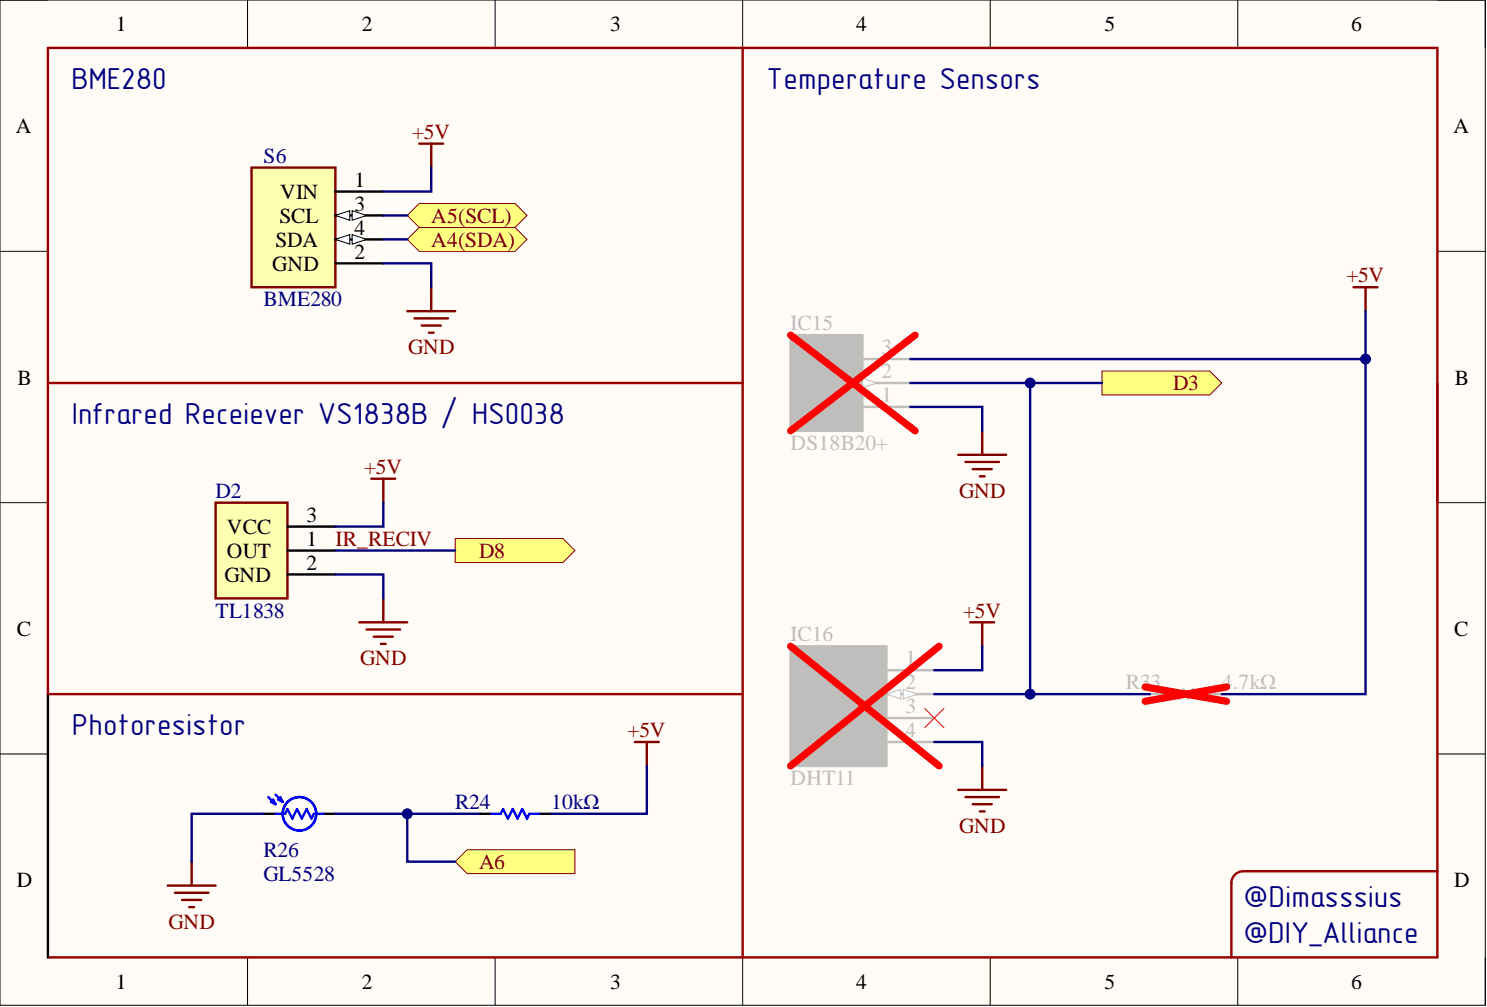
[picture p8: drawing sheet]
<svg xmlns="http://www.w3.org/2000/svg" width="157mm" height="107mm" viewBox="0 0 157 107" stroke-linecap="round" stroke-linejoin="round" font-family="sans-serif">
<defs><g id="words">
<g font-size="3.2" fill="#000080">
<text x="7.6" y="9.4">BME280</text>
<text x="81.1" y="9.4">Temperature Sensors</text>
<text x="7.6" y="44.8">Infrared Receiever VS1838B / HS0038</text>
<text x="7.6" y="77.7">Photoresistor</text>
<text x="131.6" y="96">@Dimasssius</text>
<text x="131.6" y="99.8">@DIY_Alliance</text>
</g>
<g font-size="2.3">
<text x="12.3" y="3.3">1</text>
<text x="38.3" y="3.3">2</text>
<text x="64.6" y="3.3">3</text>
<text x="90.6" y="3.3">4</text>
<text x="116.9" y="3.3">5</text>
<text x="143" y="3.3">6</text>
<text x="1.7" y="14.1">A</text>
<text x="153.8" y="14.1">A</text>
<text x="29.6" y="23.6">SCL</text>
<text x="29.7" y="21">VIN</text>
<text x="37.5" y="19.8">1</text>
<text x="37.5" y="22.3">3</text>
<text x="28.8" y="28.6">GND</text>
<text x="29.2" y="26.1">SDA</text>
<text x="37.5" y="27.4">2</text>
<text x="37.5" y="24.8">4</text>
<text x="1.9" y="40.7">B</text>
<text x="153.9" y="40.7">B</text>
<text x="24" y="59">OUT</text>
<text x="24" y="56.5">VCC</text>
<text x="32.4" y="57.7">1</text>
<text x="32.4" y="55.2">3</text>
<text x="23.7" y="61.5">GND</text>
<text x="32.4" y="60.3">2</text>
<text x="1.8" y="67.3">C</text>
<text x="153.9" y="67.3">C</text>
<text x="1.8" y="93.9">D</text>
<text x="153.9" y="93.9">D</text>
<text x="12.3" y="104.6">1</text>
<text x="38.3" y="104.6">2</text>
<text x="64.6" y="104.6">3</text>
<text x="90.6" y="104.6">4</text>
<text x="116.9" y="104.6">5</text>
<text x="143" y="104.6">6</text>
</g>
<g font-size="2.3" fill="#000080">
<text x="27.9" y="17.2">S6</text>
<text x="27.9" y="32.4">BME280</text>
<text x="22.8" y="52.7">D2</text>
<text x="22.8" y="65.3">TL1838</text>
<text x="48.2" y="85.6">R24</text>
<text x="58.3" y="85.6">10kΩ</text>
<text x="27.9" y="90.7">R26</text>
<text x="27.9" y="93.2">GL5528</text>
</g>
<g font-size="2.3" fill="#800000">
<text x="43.6" y="14.7">+5V</text>
<text x="45.6" y="23.6">A5(SCL)</text>
<text x="45.6" y="26.1">A4(SDA)</text>
<text x="142.5" y="29.9">+5V</text>
<text x="43.2" y="37.5">GND</text>
<text x="124.1" y="41.3">D3</text>
<text x="38.5" y="50.1">+5V</text>
<text x="101.5" y="52.7">GND</text>
<text x="35.5" y="57.7">IR_RECIV</text>
<text x="50.7" y="59">D8</text>
<text x="101.9" y="65.3">+5V</text>
<text x="38.1" y="70.4">GND</text>
<text x="66.4" y="78">+5V</text>
<text x="101.5" y="88.1">GND</text>
<text x="50.7" y="91.9">A6</text>
<text x="17.8" y="98.3">GND</text>
</g>
<g font-size="2.3" fill="#bfbebc">
<text x="83.6" y="34.9">IC15</text>
<text x="84.6" y="38.7">VDD</text>
<text x="86.3" y="41.3">DQ</text>
<text x="93.3" y="40">2</text>
<text x="93.3" y="37.5">3</text>
<text x="83.6" y="47.6">DS18B20+</text>
<text x="84.6" y="43.8">GND</text>
<text x="93.3" y="42.5">1</text>
<text x="83.6" y="67.9">IC16</text>
<text x="87.1" y="71.7">VDD</text>
<text x="95.8" y="70.4">1</text>
<text x="85.7" y="74.2">DATA</text>
<text x="88.9" y="76.7">NC</text>
<text x="95.8" y="72.9">2</text>
<text x="95.8" y="75.5">3</text>
<text x="95.8" y="78">4</text>
<text x="119.1" y="72.9">R33</text>
<text x="129.3" y="72.9">4.7kΩ</text>
<text x="83.6" y="83.1">DHT11</text>
<text x="87.1" y="79.3">GND</text>
</g>
</g></defs>
<path d="M0 0h157.2v106.4h-157.2z" fill-rule="evenodd" fill="#fffcf8"/>
<path d="M0 0h157.2v106.4h-157.2z" fill="none" stroke="#000" stroke-width=".11"/>
<path d="M5.1 5.1h147v96.2h-147z" fill-rule="evenodd" fill="#fffcf8"/>
<g fill="none" stroke="#000" stroke-width=".11">
<path d="M0 0h5.1M5.1 5.1h147v96.2h-147zM26.2 0v5.1M52.4 0v5.1M78.6 0v5.1M104.8 0v5.1M131 0v5.1M152.1 0h5.1v5.1M0 26.6h5.1M152.1 26.6h5.1M0 53.2h5.1M152.1 53.2h5.1"/>
<path d="M0 79.8h5.1M152.1 79.8h5.1M26.2 101.3v5.1M52.4 101.3v5.1M78.6 101.3v5.1M104.8 101.3v5.1M131 101.3v5.1M157.2 101.3v5.1"/>
</g>
<path d="M27.9 86.1h1.3M34.2 86.1h1.3" fill="none" stroke="#000" stroke-width=".25"/>
<g fill="none" stroke="#00f" stroke-width=".25">
<path d="M28.4 84.3l.8 .8M28.6 84.8l.6 .3M28.9 84.6l.3 .5M29.2 86.1h1l.2-.5 .5 1 .5-1 .5 1 .5-1 .6 1 .2-.5h1M29.2 84.1l.7 .7M29.4 84.6l.5 .2M29.7 84.3l.2 .5"/>
<circle cx="31.7" cy="86.1" r="1.77"/>
</g>
<path d="M22.8 53.2h7.6v10.1h-7.6z" fill-rule="evenodd" fill="#ffffb0"/>
<path d="M22.8 53.2h7.6v10.1h-7.6z" fill="none" stroke="#800000" stroke-width=".25"/>
<path d="M30.4 58.2h5.1M30.4 55.7h5.1M30.4 60.8h5.1" fill="none" stroke="#000" stroke-width=".25"/>
<path d="M83.6 68.4h10.2v12.6h-10.2z" fill-rule="evenodd" fill="#bfbebc"/>
<path d="M83.6 68.4h10.2v12.6h-10.2zM93.8 73.4h5.1" fill="none" stroke="#bfbebc" stroke-width=".25"/>
<path d="M93.8 73.4l1.5-.5v1z" fill="#f8fcff"/>
<path d="M93.8 73.4l1.5-.5v1z" fill="none" stroke="#bfbebc" stroke-width=".11"/>
<path d="M95.6 72.9l1.5 .5-1.5 .5z" fill="#f8fcff"/>
<path d="M95.6 72.9l1.5 .5-1.5 .5z" fill="none" stroke="#bfbebc" stroke-width=".11"/>
<path d="M93.8 76h5.1M93.8 78.5h5.1M93.8 70.9h5.1" fill="none" stroke="#bfbebc" stroke-width=".25"/>
<path d="M83.6 68.4l15.8 12.6M99.4 68.4l-15.8 12.6" fill="none" stroke="#f00" stroke-width=".76"/>
<path d="M26.6 17.7h8.9v12.7h-8.9z" fill-rule="evenodd" fill="#ffffb0"/>
<path d="M26.6 17.7h8.9v12.7h-8.9z" fill="none" stroke="#800000" stroke-width=".25"/>
<path d="M35.5 20.3h5.1M35.5 27.9h5.1M35.5 22.8h5.1" fill="none" stroke="#000" stroke-width=".25"/>
<path d="M35.5 22.8l1.5-.5v1z" fill="#f8fcff"/>
<path d="M35.5 22.8l1.5-.5v1z" fill="none" stroke="#000" stroke-width=".11"/>
<path d="M37.3 22.3l1.5 .5-1.5 .5z" fill="#f8fcff"/>
<path d="M37.3 22.3l1.5 .5-1.5 .5z" fill="none" stroke="#000" stroke-width=".11"/>
<path d="M35.5 25.3h5.1" fill="none" stroke="#000" stroke-width=".25"/>
<path d="M35.5 25.3l1.5-.5v1z" fill="#f8fcff"/>
<path d="M35.5 25.3l1.5-.5v1z" fill="none" stroke="#000" stroke-width=".11"/>
<path d="M37.3 24.8l1.5 .5-1.5 .5z" fill="#f8fcff"/>
<path d="M37.3 24.8l1.5 .5-1.5 .5z" fill="none" stroke="#000" stroke-width=".11"/>
<path d="M121.7 73.4h2.3l.2-.5 .5 1 .5-1 .5 1 .5-1 .5 1 .3-.5h2.3" fill="none" stroke="#bfbebc" stroke-width=".25"/>
<path d="M121.2 72.7l8.6 1.5M129.8 72.7l-8.6 1.5" fill="none" stroke="#f00" stroke-width=".76"/>
<path d="M50.7 86.1h1.3M57 86.1h1.3" fill="none" stroke="#000" stroke-width=".25"/>
<path d="M52 86.1h1l.2-.5 .5 1 .5-1 .6 1 .5-1 .5 1 .2-.5h1" fill="none" stroke="#00f" stroke-width=".25"/>
<path d="M67.2 78.5h2.5M68.4 78.5v2.5M17.7 93.7h5.1M18.5 94.5h3.6M19.3 95.2h2M20 96h.5M20.3 91.2v2.5" fill="none" stroke="#800000" stroke-width=".25"/>
<path d="M48.2 91.2l1.2-1.3h11.4v2.5h-11.4z" fill-rule="evenodd" fill="#ffff80"/>
<path d="M48.2 91.2l1.2-1.3h11.4v2.5h-11.4z" fill="none" stroke="#800000" stroke-width=".11"/>
<path d="M5.1 73.4h73.5v27.9h-73.5" fill="none" stroke="#980000" stroke-width=".25"/>
<path d="M5.1 73.4v27.9" fill="none" stroke="#000" stroke-width=".25"/>
<path d="M38 65.8h5.1M38.8 66.6h3.5M39.5 67.4h2.1M40.3 68.1h.5M40.6 63.3v2.5" fill="none" stroke="#800000" stroke-width=".25"/>
<path d="M48.2 57h11.4l1.2 1.2-1.2 1.3h-11.4z" fill-rule="evenodd" fill="#ffff80"/>
<path d="M48.2 57h11.4l1.2 1.2-1.2 1.3h-11.4z" fill="none" stroke="#800000" stroke-width=".11"/>
<path d="M5.1 40.5h73.5v32.9" fill="none" stroke="#980000" stroke-width=".25"/>
<path d="M101.4 48.1h5.1M102.2 48.9h3.5M102.9 49.6h2M103.7 50.4h.5M103.9 45.6v2.5" fill="none" stroke="#800000" stroke-width=".25"/>
<path d="M116.6 39.3h11.4l1.3 1.2-1.3 1.3h-11.4z" fill-rule="evenodd" fill="#ffff80"/>
<path d="M116.6 39.3h11.4l1.3 1.2-1.3 1.3h-11.4z" fill="none" stroke="#800000" stroke-width=".11"/>
<path d="M101.4 83.6h5.1M102.2 84.3h3.5M102.9 85.1h2M103.7 85.8h.5M103.9 81v2.6" fill="none" stroke="#800000" stroke-width=".25"/>
<path d="M97.8 75l2.1 2M99.9 75l-2.1 2" fill="none" stroke="#f00" stroke-width=".11"/>
<path d="M83.6 35.5h7.7v10.1h-7.7z" fill-rule="evenodd" fill="#bfbebc"/>
<path d="M83.6 35.5h7.7v10.1h-7.7zM91.3 43.1h5M91.3 40.5h5" fill="none" stroke="#bfbebc" stroke-width=".25"/>
<path d="M91.3 40l1.5 .5-1.5 .5z" fill="#f8fcff"/>
<path d="M91.3 40l1.5 .5-1.5 .5z" fill="none" stroke="#bfbebc" stroke-width=".11"/>
<path d="M91.3 38h5" fill="none" stroke="#bfbebc" stroke-width=".25"/>
<path d="M83.6 35.5l13.2 10.1M96.8 35.5l-13.2 10.1" fill="none" stroke="#f00" stroke-width=".76"/>
<path d="M152.1 40.5v60.8h-73.5" fill="none" stroke="#980000" stroke-width=".25"/>
<path d="M43.1 32.9h5.1M43.9 33.7h3.5M44.6 34.4h2M45.4 35.2h.5M45.6 30.4v2.5" fill="none" stroke="#800000" stroke-width=".25"/>
<path d="M43.1 22.8l1.3-1.3h10.1l1.3 1.3-1.3 1.3h-10.1z" fill-rule="evenodd" fill="#ffff80"/>
<path d="M43.1 22.8l1.3-1.3h10.1l1.3 1.3-1.3 1.3h-10.1z" fill="none" stroke="#800000" stroke-width=".11"/>
<path d="M43.1 25.3l1.3-1.2h10.1l1.3 1.2-1.3 1.3h-10.1z" fill-rule="evenodd" fill="#ffff80"/>
<path d="M43.1 25.3l1.3-1.2h10.1l1.3 1.2-1.3 1.3h-10.1z" fill="none" stroke="#800000" stroke-width=".11"/>
<path d="M78.6 5.1v35.4M152.1 53.2v-48.1h-147v68.3M152.1 92.2h-20.5a1.27 1.27 0 0 0-1.3 1.2v7.9" fill="none" stroke="#980000" stroke-width=".25"/>
<path d="M44.4 15.2h2.5M45.6 15.2v2.5M143.2 30.4h2.6M144.5 30.4v2.5M39.3 50.6h2.5M40.6 50.6v2.6M102.7 65.8h2.5M103.9 65.8v2.6" fill="none" stroke="#800000" stroke-width=".25"/>
<path d="M27.9 86.1h-7.6v5.1M43.1 86.1v5.1h5.1" fill="none" stroke="#000080" stroke-width=".25"/>
<circle cx="43.1" cy="86.1" r=".51" fill="#000080"/>
<circle cx="43.1" cy="86.1" r=".51" fill="none" stroke="#000080" stroke-width=".11"/>
<path d="M144.5 32.9v5.1h-48.2M35.5 58.2h12.7M96.3 43.1h7.6v2.5M98.9 78.5h5v2.5M103.9 68.4v2.5h-5M68.4 81v5.1h-10.1" fill="none" stroke="#000080" stroke-width=".25"/>
<circle cx="144.5" cy="38" r=".51" fill="#000080"/>
<circle cx="144.5" cy="38" r=".51" fill="none" stroke="#000080" stroke-width=".11"/>
<path d="M144.5 38v35.4h-15.2" fill="none" stroke="#000080" stroke-width=".25"/>
<circle cx="144.5" cy="38" r=".51" fill="#000080"/>
<circle cx="144.5" cy="38" r=".51" fill="none" stroke="#000080" stroke-width=".11"/>
<path d="M40.6 25.3h2.5M40.6 22.8h2.5M98.9 73.4h22.8" fill="none" stroke="#000080" stroke-width=".25"/>
<circle cx="109" cy="73.4" r=".51" fill="#000080"/>
<circle cx="109" cy="73.4" r=".51" fill="none" stroke="#000080" stroke-width=".11"/>
<path d="M96.3 40.5h12.7v32.9" fill="none" stroke="#000080" stroke-width=".25"/>
<circle cx="109" cy="73.4" r=".51" fill="#000080"/>
<circle cx="109" cy="73.4" r=".51" fill="none" stroke="#000080" stroke-width=".11"/>
<circle cx="109" cy="40.5" r=".51" fill="#000080"/>
<circle cx="109" cy="40.5" r=".51" fill="none" stroke="#000080" stroke-width=".11"/>
<path d="M109 40.5h7.6" fill="none" stroke="#000080" stroke-width=".25"/>
<circle cx="109" cy="40.5" r=".51" fill="#000080"/>
<circle cx="109" cy="40.5" r=".51" fill="none" stroke="#000080" stroke-width=".11"/>
<path d="M35.5 86.1h15.2" fill="none" stroke="#000080" stroke-width=".25"/>
<circle cx="43.1" cy="86.1" r=".51" fill="#000080"/>
<circle cx="43.1" cy="86.1" r=".51" fill="none" stroke="#000080" stroke-width=".11"/>
<path d="M45.6 17.7v2.6h-5M40.6 27.9h5v2.5M40.6 53.2v2.5h-5.1M35.5 60.8h5.1v2.5" fill="none" stroke="#000080" stroke-width=".25"/>
<use href="#words"/>
</svg>
